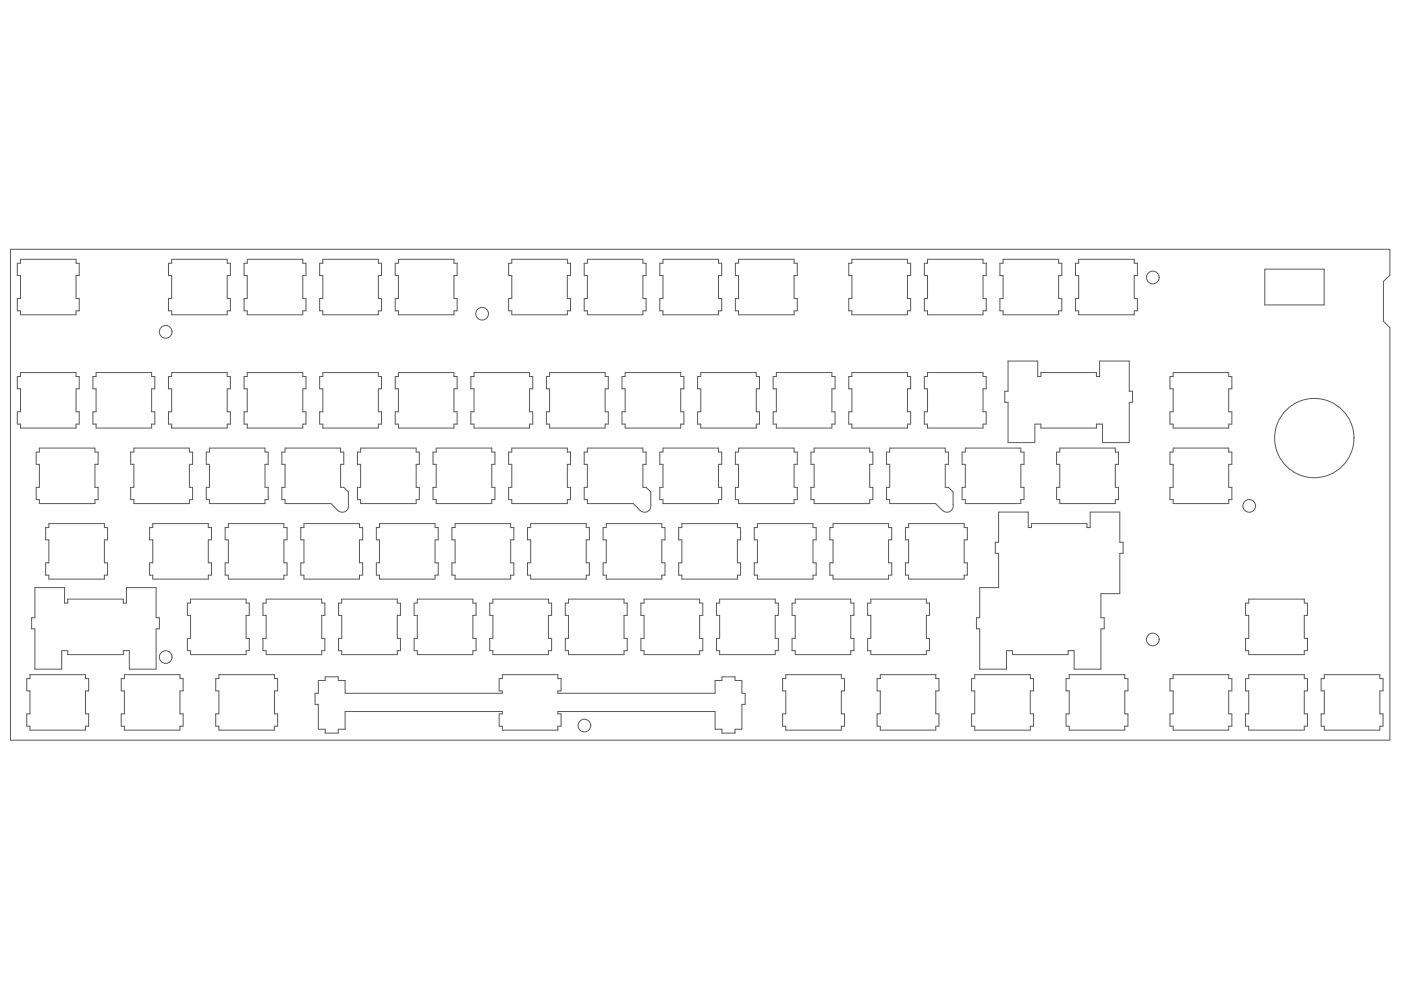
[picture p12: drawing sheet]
<svg xmlns="http://www.w3.org/2000/svg" width="297mm" height="210mm" viewBox="0 0 297 210" stroke-linecap="round" stroke-linejoin="round" font-family="sans-serif">
<g fill="none" stroke="#5a5a5a" stroke-width=".21">
<path d="M2.2 52.9h292.5v5.4l-1.4 1.4v8.4l1.4 1.4v87.4h-292.5zM4.3 55h11.8v.8h.7v2.6h-.7v4.9h.7v2.6h-.7v.8h-11.8v-.8h-.6v-2.6h.6v-4.9h-.6v-2.6h.6zM36.4 55h11.8v.8h.6v2.6h-.6v4.9h.6v2.6h-.6v.8h-11.8v-.8h-.7v-2.6h.7v-4.9h-.7v-2.6h.7zM52.4 55h11.8v.8h.7v2.6h-.7v4.9h.7v2.6h-.7v.8h-11.8v-.8h-.7v-2.6h.7v-4.9h-.7v-2.6h.7zM68.4 55h11.8v.8h.7v2.6h-.7v4.9h.7v2.6h-.7v.8h-11.8v-.8h-.6v-2.6h.6v-4.9h-.6v-2.6h.6zM84.5 55h11.7v.8h.7v2.6h-.7v4.9h.7v2.6h-.7v.8h-11.7v-.8h-.7v-2.6h.7v-4.9h-.7v-2.6h.7zM108.5 55h11.8v.8h.7v2.6h-.7v4.9h.7v2.6h-.7v.8h-11.8v-.8h-.7v-2.6h.7v-4.9h-.7v-2.6h.7zM124.5 55h11.8v.8h.7v2.6h-.7v4.9h.7v2.6h-.7v.8h-11.8v-.8h-.6v-2.6h.6v-4.9h-.6v-2.6h.6zM140.6 55h11.7v.8h.7v2.6h-.7v4.9h.7v2.6h-.7v.8h-11.7v-.8h-.7v-2.6h.7v-4.9h-.7v-2.6h.7zM156.6 55h11.8v.8h.6v2.6h-.6v4.9h.6v2.6h-.6v.8h-11.8v-.8h-.7v-2.6h.7v-4.9h-.7v-2.6h.7zM180.6 55h11.8v.8h.7v2.6h-.7v4.9h.7v2.6h-.7v.8h-11.8v-.8h-.6v-2.6h.6v-4.9h-.6v-2.6h.6zM196.6 55h11.8v.8h.7v2.6h-.7v4.9h.7v2.6h-.7v.8h-11.8v-.8h-.6v-2.6h.6v-4.9h-.6v-2.6h.6z"/>
<path d="M212.7 55h11.8v.8h.6v2.6h-.6v4.9h.6v2.6h-.6v.8h-11.8v-.8h-.7v-2.6h.7v-4.9h-.7v-2.6h.7zM228.7 55h11.8v.8h.6v2.6h-.6v4.9h.6v2.6h-.6v.8h-11.8v-.8h-.7v-2.6h.7v-4.9h-.7v-2.6h.7zM268.2 57.1h12.5v7.6h-12.5zM4.3 79h11.8v.8h.7v2.6h-.7v4.9h.7v2.6h-.7v.9h-11.8v-.9h-.6v-2.6h.6v-4.9h-.6v-2.6h.6zM20.4 79h11.7v.8h.7v2.6h-.7v4.9h.7v2.6h-.7v.9h-11.7v-.9h-.7v-2.6h.7v-4.9h-.7v-2.6h.7zM36.4 79h11.8v.8h.6v2.6h-.6v4.9h.6v2.6h-.6v.9h-11.8v-.9h-.7v-2.6h.7v-4.9h-.7v-2.6h.7zM52.4 79h11.8v.8h.7v2.6h-.7v4.9h.7v2.6h-.7v.9h-11.8v-.9h-.7v-2.6h.7v-4.9h-.7v-2.6h.7zM68.4 79h11.8v.8h.7v2.6h-.7v4.9h.7v2.6h-.7v.9h-11.8v-.9h-.6v-2.6h.6v-4.9h-.6v-2.6h.6zM84.5 79h11.7v.8h.7v2.6h-.7v4.9h.7v2.6h-.7v.9h-11.7v-.9h-.7v-2.6h.7v-4.9h-.7v-2.6h.7zM100.5 79h11.8v.8h.6v2.6h-.6v4.9h.6v2.6h-.6v.9h-11.8v-.9h-.7v-2.6h.7v-4.9h-.7v-2.6h.7zM116.5 79h11.8v.8h.7v2.6h-.7v4.9h.7v2.6h-.7v.9h-11.8v-.9h-.7v-2.6h.7v-4.9h-.7v-2.6h.7zM132.5 79h11.8v.8h.7v2.6h-.7v4.9h.7v2.6h-.7v.9h-11.8v-.9h-.6v-2.6h.6v-4.9h-.6v-2.6h.6z"/>
<path d="M148.6 79h11.7v.8h.7v2.6h-.7v4.9h.7v2.6h-.7v.9h-11.7v-.9h-.7v-2.6h.7v-4.9h-.7v-2.6h.7zM164.6 79h11.8v.8h.6v2.6h-.6v4.9h.6v2.6h-.6v.9h-11.8v-.9h-.7v-2.6h.7v-4.9h-.7v-2.6h.7zM180.6 79h11.8v.8h.7v2.6h-.7v4.9h.7v2.6h-.7v.9h-11.8v-.9h-.6v-2.6h.6v-4.9h-.6v-2.6h.6zM196.6 79h11.8v.8h.7v2.6h-.7v4.9h.7v2.6h-.7v.9h-11.8v-.9h-.6v-2.6h.6v-4.9h-.6v-2.6h.6zM213.7 76.6h6.3v3.2h.7v-.8h11.8v.8h.6v-3.2h6.3v6.3h.7v2.4h-.7v8.5h-5.7v-3.9h-1.2v.9h-11.8v-.9h-1.3v3.9h-5.7v-8.5h-.7v-2.4h.7zM248.7 79h11.8v.8h.7v2.6h-.7v4.9h.7v2.6h-.7v.9h-11.8v-.9h-.6v-2.6h.6v-4.9h-.6v-2.6h.6zM8.4 95h11.7v.8h.7v2.7h-.7v4.8h.7v2.6h-.7v.9h-11.7v-.9h-.7v-2.6h.7v-4.8h-.7v-2.7h.7zM28.4 95h11.8v.8h.6v2.7h-.6v4.8h.6v2.6h-.6v.9h-11.8v-.9h-.7v-2.6h.7v-4.8h-.7v-2.7h.7zM44.4 95h11.8v.8h.7v2.7h-.7v4.8h.7v2.6h-.7v.9h-11.8v-.9h-.7v-2.6h.7v-4.8h-.7v-2.7h.7zM60.4 95h11.8v.8h.7v2.7h-.7v4.8h.7l1 1v2.7a1.35 1.35 0 0 1-.7 1.4 1.35 1.35 0 0 1-1.5-.1l-1.5-1.5h-9.8v-.9h-.6v-2.6h.6v-4.8h-.6v-2.7h.6zM76.5 95h11.7v.8h.7v2.7h-.7v4.8h.7v2.6h-.7v.9h-11.7v-.9h-.7v-2.6h.7v-4.8h-.7v-2.7h.7zM92.5 95h11.8v.8h.6v2.7h-.6v4.8h.6v2.6h-.6v.9h-11.8v-.9h-.7v-2.6h.7v-4.8h-.7v-2.7h.7z"/>
<path d="M108.5 95h11.8v.8h.7v2.7h-.7v4.8h.7v2.6h-.7v.9h-11.8v-.9h-.7v-2.6h.7v-4.8h-.7v-2.7h.7zM124.5 95h11.8v.8h.7v2.7h-.7v4.8h.7l1 1v2.7a1.35 1.35 0 0 1-.7 1.4 1.35 1.35 0 0 1-1.5-.1l-1.5-1.5h-9.8v-.9h-.6v-2.6h.6v-4.8h-.6v-2.7h.6zM140.6 95h11.7v.8h.7v2.7h-.7v4.8h.7v2.6h-.7v.9h-11.7v-.9h-.7v-2.6h.7v-4.8h-.7v-2.7h.7zM156.6 95h11.8v.8h.6v2.7h-.6v4.8h.6v2.6h-.6v.9h-11.8v-.9h-.7v-2.6h.7v-4.8h-.7v-2.7h.7zM172.6 95h11.8v.8h.7v2.7h-.7v4.8h.7v2.6h-.7v.9h-11.8v-.9h-.7v-2.6h.7v-4.8h-.7v-2.7h.7zM188.6 95h11.8v.8h.7v2.7h-.7v4.8h.7l1 1v2.7a1.35 1.35 0 0 1-.7 1.4 1.35 1.35 0 0 1-1.5-.1l-1.5-1.5h-9.8v-.9h-.6v-2.6h.6v-4.8h-.6v-2.7h.6zM204.7 95h11.7v.8h.7v2.7h-.7v4.8h.7v2.6h-.7v.9h-11.7v-.9h-.7v-2.6h.7v-4.8h-.7v-2.7h.7zM224.7 95h11.8v.8h.6v2.7h-.6v4.8h.6v2.6h-.6v.9h-11.8v-.9h-.7v-2.6h.7v-4.8h-.7v-2.7h.7zM248.7 95h11.8v.8h.7v2.7h-.7v4.8h.7v2.6h-.7v.9h-11.8v-.9h-.6v-2.6h.6v-4.8h-.6v-2.7h.6zM10.4 111h11.7v.9h.7v2.6h-.7v4.8h.7v2.6h-.7v.9h-11.7v-.9h-.7v-2.6h.7v-4.8h-.7v-2.6h.7zM32.4 111h11.8v.9h.6v2.6h-.6v4.8h.6v2.6h-.6v.9h-11.8v-.9h-.7v-2.6h.7v-4.8h-.7v-2.6h.7zM48.4 111h11.8v.9h.7v2.6h-.7v4.8h.7v2.6h-.7v.9h-11.8v-.9h-.7v-2.6h.7v-4.8h-.7v-2.6h.7z"/>
<path d="M64.4 111h11.8v.9h.7v2.6h-.7v4.8h.7v2.6h-.7v.9h-11.8v-.9h-.6v-2.6h.6v-4.8h-.6v-2.6h.6zM80.5 111h11.7v.9h.7v2.6h-.7v4.8h.7v2.6h-.7v.9h-11.7v-.9h-.7v-2.6h.7v-4.8h-.7v-2.6h.7zM96.5 111h11.8v.9h.6v2.6h-.6v4.8h.6v2.6h-.6v.9h-11.8v-.9h-.7v-2.6h.7v-4.8h-.7v-2.6h.7zM112.5 111h11.8v.9h.7v2.6h-.7v4.8h.7v2.6h-.7v.9h-11.8v-.9h-.7v-2.6h.7v-4.8h-.7v-2.6h.7zM128.5 111h11.8v.9h.7v2.6h-.7v4.8h.7v2.6h-.7v.9h-11.8v-.9h-.6v-2.6h.6v-4.8h-.6v-2.6h.6zM144.6 111h11.7v.9h.7v2.6h-.7v4.8h.7v2.6h-.7v.9h-11.7v-.9h-.7v-2.6h.7v-4.8h-.7v-2.6h.7zM160.6 111h11.8v.9h.6v2.6h-.6v4.8h.6v2.6h-.6v.9h-11.8v-.9h-.7v-2.6h.7v-4.8h-.7v-2.6h.7zM176.6 111h11.8v.9h.7v2.6h-.7v4.8h.7v2.6h-.7v.9h-11.8v-.9h-.7v-2.6h.7v-4.8h-.7v-2.6h.7zM192.6 111h11.8v.9h.7v2.6h-.7v4.8h.7v2.6h-.7v.9h-11.8v-.9h-.6v-2.6h.6v-4.8h-.6v-2.6h.6zM211.7 108.6h6.3v3.3h.7v-.9h11.8v.9h.6v-3.3h6.3v6.4h.7v2.3h-.7v8.6h-4v5.1h.7v2.3h-.7v8.6h-5.7v-3.9h-1.2v.8h-11.8v-.8h-1.3v3.9h-5.7v-8.6h-.7v-2.3h.7v-6.4h4v-7.3h-.7v-2.3h.7zM7.4 124.6h6.3v3.3h.7v-.9h11.7v.9h.7v-3.3h6.3v6.4h.7v2.3h-.7v8.6h-5.7v-3.9h-1.3v.8h-11.7v-.8h-1.3v3.9h-5.7v-8.6h-.7v-2.3h.7zM40.4 127h11.8v.9h.7v2.6h-.7v4.9h.7v2.6h-.7v.8h-11.8v-.8h-.7v-2.6h.7v-4.9h-.7v-2.6h.7z"/>
<path d="M56.4 127h11.8v.9h.7v2.6h-.7v4.9h.7v2.6h-.7v.8h-11.8v-.8h-.6v-2.6h.6v-4.9h-.6v-2.6h.6zM72.5 127h11.7v.9h.7v2.6h-.7v4.9h.7v2.6h-.7v.8h-11.7v-.8h-.7v-2.6h.7v-4.9h-.7v-2.6h.7zM88.5 127h11.8v.9h.6v2.6h-.6v4.9h.6v2.6h-.6v.8h-11.8v-.8h-.7v-2.6h.7v-4.9h-.7v-2.6h.7zM104.5 127h11.8v.9h.7v2.6h-.7v4.9h.7v2.6h-.7v.8h-11.8v-.8h-.7v-2.6h.7v-4.9h-.7v-2.6h.7zM120.5 127h11.8v.9h.7v2.6h-.7v4.9h.7v2.6h-.7v.8h-11.8v-.8h-.6v-2.6h.6v-4.9h-.6v-2.6h.6zM136.6 127h11.7v.9h.7v2.6h-.7v4.9h.7v2.6h-.7v.8h-11.7v-.8h-.7v-2.6h.7v-4.9h-.7v-2.6h.7zM152.6 127h11.8v.9h.6v2.6h-.6v4.9h.6v2.6h-.6v.8h-11.8v-.8h-.7v-2.6h.7v-4.9h-.7v-2.6h.7zM168.6 127h11.8v.9h.7v2.6h-.7v4.9h.7v2.6h-.7v.8h-11.8v-.8h-.7v-2.6h.7v-4.9h-.7v-2.6h.7zM184.6 127h11.8v.9h.7v2.6h-.7v4.9h.7v2.6h-.7v.8h-11.8v-.8h-.6v-2.6h.6v-4.9h-.6v-2.6h.6zM264.8 127h11.7v.9h.7v2.6h-.7v4.9h.7v2.6h-.7v.8h-11.7v-.8h-.7v-2.6h.7v-4.9h-.7v-2.6h.7zM6.3 143h11.8v.9h.7v2.6h-.7v4.9h.7v2.6h-.7v.8h-11.8v-.8h-.6v-2.6h.6v-4.9h-.6v-2.6h.6zM26.4 143h11.8v.9h.6v2.6h-.6v4.9h.6v2.6h-.6v.8h-11.8v-.8h-.7v-2.6h.7v-4.9h-.7v-2.6h.7z"/>
<path d="M46.4 143h11.8v.9h.7v2.6h-.7v4.9h.7v2.6h-.7v.8h-11.8v-.8h-.7v-2.6h.7v-4.9h-.7v-2.6h.7zM67.5 144.3h1.4v-.8h2.8v.8h1.5v2.7h33.3v-.5h-.7v-2.6h.7v-.9h11.8v.9h.7v2.6h-.7v.5h33.3v-2.7h1.5v-.8h2.7v.8h1.5v2.7h.7v2.3h-.7v5.3h-1.5v.8h-2.7v-.8h-1.5v-3.7h-33.3v.5h.7v2.6h-.7v.8h-11.8v-.8h-.7v-2.6h.7v-.5h-33.3v3.7h-1.5v.8h-2.8v-.8h-1.4v-5.3h-.7v-2.3h.7zM166.6 143h11.8v.9h.7v2.6h-.7v4.9h.7v2.6h-.7v.8h-11.8v-.8h-.7v-2.6h.7v-4.9h-.7v-2.6h.7zM186.6 143h11.8v.9h.7v2.6h-.7v4.9h.7v2.6h-.7v.8h-11.8v-.8h-.6v-2.6h.6v-4.9h-.6v-2.6h.6zM206.7 143h11.7v.9h.7v2.6h-.7v4.9h.7v2.6h-.7v.8h-11.7v-.8h-.7v-2.6h.7v-4.9h-.7v-2.6h.7zM226.7 143h11.8v.9h.6v2.6h-.6v4.9h.6v2.6h-.6v.8h-11.8v-.8h-.7v-2.6h.7v-4.9h-.7v-2.6h.7zM248.7 143h11.8v.9h.7v2.6h-.7v4.9h.7v2.6h-.7v.8h-11.8v-.8h-.6v-2.6h.6v-4.9h-.6v-2.6h.6zM264.8 143h11.7v.9h.7v2.6h-.7v4.9h.7v2.6h-.7v.8h-11.7v-.8h-.7v-2.6h.7v-4.9h-.7v-2.6h.7zM280.8 143h11.8v.9h.6v2.6h-.6v4.9h.6v2.6h-.6v.8h-11.8v-.8h-.7v-2.6h.7v-4.9h-.7v-2.6h.7z"/>
<circle cx="244.4" cy="58.8" r="1.35"/>
<circle cx="35.1" cy="70.4" r="1.35"/>
<circle cx="102.2" cy="66.5" r="1.35"/>
<circle cx="278.7" cy="92.9" r="8.4"/>
<circle cx="264.9" cy="107.3" r="1.35"/>
<circle cx="35.1" cy="139.3" r="1.35"/>
<circle cx="244.4" cy="135.6" r="1.35"/>
<circle cx="123.9" cy="153.8" r="1.35"/>
</g>
</svg>
